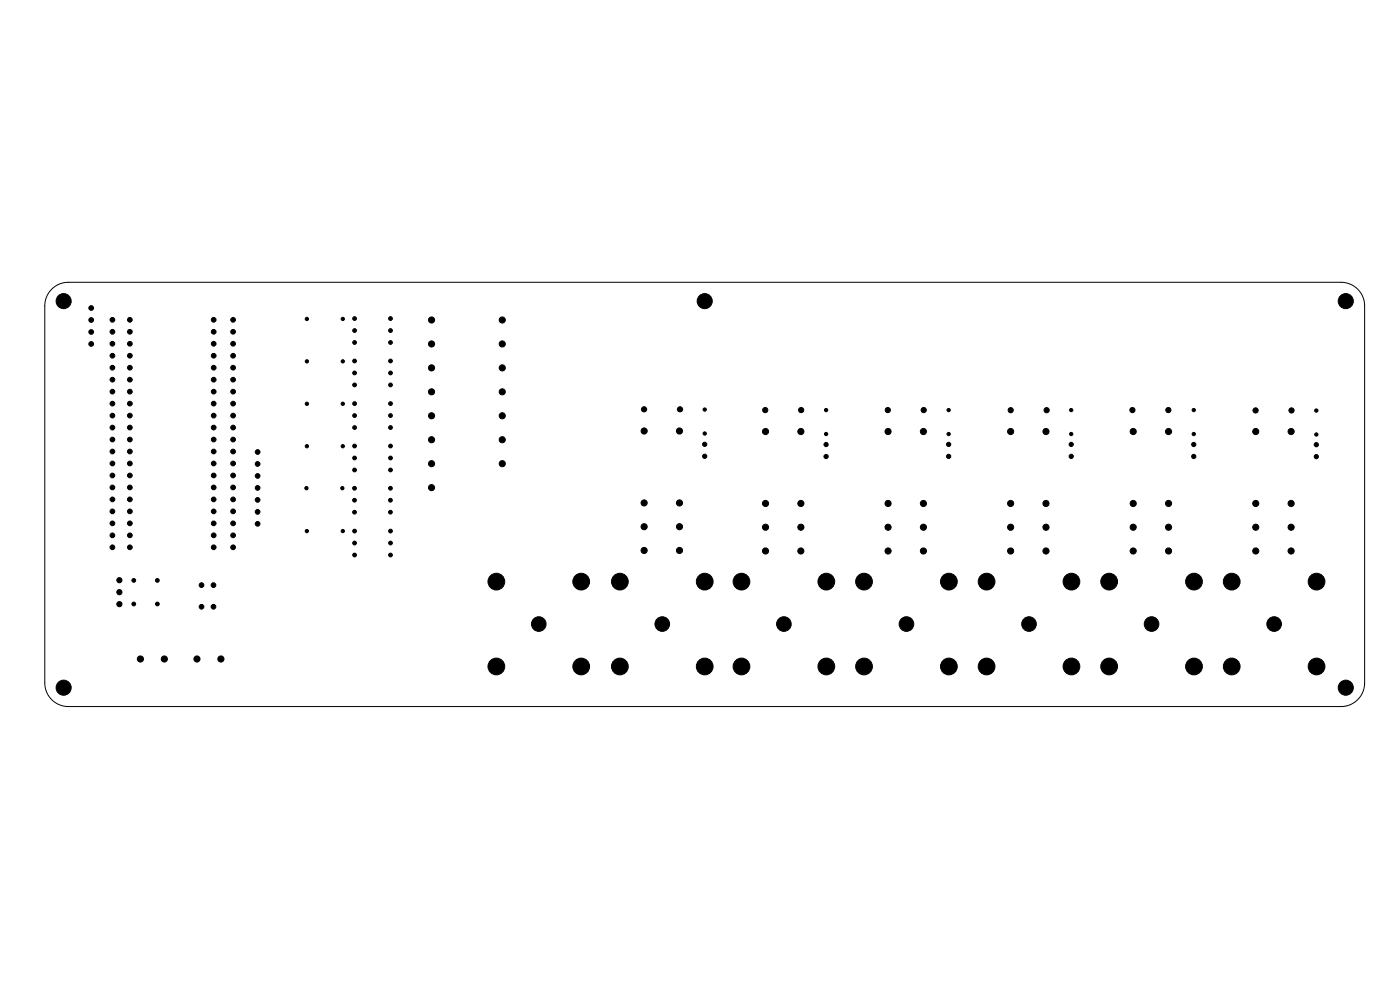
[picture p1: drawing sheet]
<svg xmlns="http://www.w3.org/2000/svg" width="297mm" height="210mm" viewBox="0 0 297 210" stroke-linecap="round" stroke-linejoin="round" font-family="sans-serif">
<path d="M11 61.3a5 5 0 0 1 3.5-1.4h270a5 5 0 0 1 5 5v80a5 5 0 0 1-5 5h-270a5 5 0 0 1-5-5v-80a5 5 0 0 1 1.5-3.6z" fill="none" stroke="#000" stroke-width=".21"/>
<g fill="#000" stroke="#000" stroke-width=".21">
<circle cx="13.5" cy="63.9" r="1.6"/>
<circle cx="19.3" cy="65.3" r=".5"/>
<circle cx="19.3" cy="70.4" r=".5"/>
<circle cx="19.3" cy="73" r=".5"/>
<circle cx="19.3" cy="67.9" r=".5"/>
<circle cx="23.8" cy="75.5" r=".5"/>
<circle cx="23.8" cy="78" r=".5"/>
<circle cx="23.8" cy="70.4" r=".5"/>
<circle cx="23.8" cy="72.9" r=".5"/>
<circle cx="23.8" cy="67.8" r=".5"/>
<circle cx="27.6" cy="70.4" r=".5"/>
<circle cx="27.6" cy="72.9" r=".5"/>
<circle cx="27.6" cy="75.5" r=".5"/>
<circle cx="27.6" cy="78" r=".5"/>
<circle cx="27.6" cy="67.8" r=".5"/>
<circle cx="45.3" cy="72.9" r=".5"/>
<circle cx="45.3" cy="75.5" r=".5"/>
<circle cx="45.3" cy="70.4" r=".5"/>
<circle cx="45.3" cy="67.8" r=".5"/>
<circle cx="45.3" cy="78" r=".5"/>
<circle cx="49.5" cy="67.8" r=".5"/>
<circle cx="49.5" cy="72.9" r=".5"/>
<circle cx="49.5" cy="70.4" r=".5"/>
<circle cx="49.5" cy="75.5" r=".5"/>
<circle cx="49.5" cy="78" r=".5"/>
<circle cx="65.1" cy="76.7" r=".35"/>
<circle cx="65.1" cy="67.7" r=".35"/>
<circle cx="72.7" cy="76.7" r=".35"/>
<circle cx="72.7" cy="67.7" r=".35"/>
<circle cx="75.2" cy="72.7" r=".4"/>
<circle cx="75.2" cy="70.1" r=".4"/>
<circle cx="75.2" cy="76.6" r=".4"/>
<circle cx="75.2" cy="79.1" r=".4"/>
<circle cx="75.2" cy="67.6" r=".4"/>
<circle cx="82.8" cy="79.1" r=".4"/>
<circle cx="82.8" cy="67.6" r=".4"/>
<circle cx="82.8" cy="76.6" r=".4"/>
<circle cx="82.8" cy="70.1" r=".4"/>
<circle cx="82.8" cy="72.7" r=".4"/>
<circle cx="91.5" cy="67.9" r=".65"/>
<circle cx="91.5" cy="73" r=".65"/>
<circle cx="91.5" cy="78" r=".65"/>
<circle cx="106.5" cy="78" r=".65"/>
<circle cx="106.5" cy="67.9" r=".65"/>
<circle cx="106.5" cy="73" r=".65"/>
<circle cx="149.5" cy="63.9" r="1.6"/>
<circle cx="285.5" cy="63.9" r="1.6"/>
<circle cx="23.8" cy="93.2" r=".5"/>
<circle cx="23.8" cy="88.2" r=".5"/>
<circle cx="23.8" cy="98.3" r=".5"/>
<circle cx="23.8" cy="85.6" r=".5"/>
<circle cx="23.8" cy="95.8" r=".5"/>
<circle cx="23.8" cy="90.7" r=".5"/>
<circle cx="23.8" cy="80.5" r=".5"/>
<circle cx="23.8" cy="83.1" r=".5"/>
<circle cx="27.6" cy="93.2" r=".5"/>
<circle cx="27.6" cy="98.3" r=".5"/>
<circle cx="27.6" cy="85.6" r=".5"/>
<circle cx="27.6" cy="88.2" r=".5"/>
<circle cx="27.6" cy="80.5" r=".5"/>
<circle cx="27.6" cy="83.1" r=".5"/>
<circle cx="27.6" cy="90.7" r=".5"/>
<circle cx="27.6" cy="95.8" r=".5"/>
<circle cx="45.3" cy="85.6" r=".5"/>
<circle cx="45.3" cy="95.8" r=".5"/>
<circle cx="45.3" cy="93.2" r=".5"/>
<circle cx="45.3" cy="90.7" r=".5"/>
<circle cx="45.3" cy="98.3" r=".5"/>
<circle cx="45.3" cy="80.5" r=".5"/>
<circle cx="45.3" cy="83.1" r=".5"/>
<circle cx="45.3" cy="88.2" r=".5"/>
<circle cx="49.5" cy="95.8" r=".5"/>
<circle cx="49.5" cy="83.1" r=".5"/>
<circle cx="49.5" cy="98.3" r=".5"/>
<circle cx="49.5" cy="88.2" r=".5"/>
<circle cx="49.5" cy="93.2" r=".5"/>
<circle cx="49.5" cy="90.7" r=".5"/>
<circle cx="49.5" cy="80.5" r=".5"/>
<circle cx="49.5" cy="85.6" r=".5"/>
<circle cx="54.6" cy="98.4" r=".5"/>
<circle cx="54.6" cy="95.9" r=".5"/>
<circle cx="65.1" cy="94.7" r=".35"/>
<circle cx="65.1" cy="85.7" r=".35"/>
<circle cx="72.7" cy="94.7" r=".35"/>
<circle cx="72.7" cy="85.7" r=".35"/>
<circle cx="75.2" cy="81.7" r=".4"/>
<circle cx="75.2" cy="94.6" r=".4"/>
<circle cx="75.2" cy="99.7" r=".4"/>
<circle cx="75.2" cy="97.2" r=".4"/>
<circle cx="75.2" cy="88.2" r=".4"/>
<circle cx="75.2" cy="90.7" r=".4"/>
<circle cx="75.2" cy="85.6" r=".4"/>
<circle cx="82.8" cy="81.7" r=".4"/>
<circle cx="82.8" cy="99.7" r=".4"/>
<circle cx="82.8" cy="94.6" r=".4"/>
<circle cx="82.8" cy="97.2" r=".4"/>
<circle cx="82.8" cy="90.7" r=".4"/>
<circle cx="82.8" cy="85.6" r=".4"/>
<circle cx="82.8" cy="88.2" r=".4"/>
<circle cx="91.5" cy="93.3" r=".65"/>
<circle cx="91.5" cy="88.2" r=".65"/>
<circle cx="91.5" cy="83.1" r=".65"/>
<circle cx="91.5" cy="98.4" r=".65"/>
<circle cx="106.5" cy="83.1" r=".65"/>
<circle cx="106.5" cy="98.4" r=".65"/>
<circle cx="106.5" cy="93.3" r=".65"/>
<circle cx="106.5" cy="88.2" r=".65"/>
<circle cx="136.6" cy="86.8" r=".55"/>
<circle cx="136.6" cy="91.4" r=".65"/>
<circle cx="144.2" cy="91.4" r=".65"/>
<circle cx="144.3" cy="86.8" r=".55"/>
<circle cx="149.5" cy="94.3" r=".45"/>
<circle cx="149.5" cy="96.8" r=".45"/>
<circle cx="149.5" cy="86.9" r=".35"/>
<circle cx="149.5" cy="92" r=".35"/>
<circle cx="162.3" cy="87" r=".55"/>
<circle cx="162.4" cy="91.5" r=".65"/>
<circle cx="169.9" cy="91.5" r=".65"/>
<circle cx="170" cy="87" r=".55"/>
<circle cx="175.2" cy="94.3" r=".45"/>
<circle cx="175.2" cy="96.8" r=".45"/>
<circle cx="175.3" cy="92.1" r=".35"/>
<circle cx="175.3" cy="87" r=".35"/>
<circle cx="188.3" cy="87" r=".55"/>
<circle cx="188.4" cy="91.5" r=".65"/>
<circle cx="195.9" cy="91.5" r=".65"/>
<circle cx="196" cy="87" r=".55"/>
<circle cx="201.2" cy="94.3" r=".45"/>
<circle cx="201.2" cy="96.8" r=".45"/>
<circle cx="201.3" cy="92.1" r=".35"/>
<circle cx="201.3" cy="87" r=".35"/>
<circle cx="214.4" cy="91.5" r=".65"/>
<circle cx="214.4" cy="87" r=".55"/>
<circle cx="221.9" cy="91.5" r=".65"/>
<circle cx="222" cy="87" r=".55"/>
<circle cx="227.2" cy="96.8" r=".45"/>
<circle cx="227.2" cy="94.3" r=".45"/>
<circle cx="227.2" cy="87" r=".35"/>
<circle cx="227.2" cy="92.1" r=".35"/>
<circle cx="240.2" cy="87" r=".55"/>
<circle cx="240.4" cy="91.5" r=".65"/>
<circle cx="247.9" cy="87" r=".55"/>
<circle cx="247.9" cy="91.5" r=".65"/>
<circle cx="253.2" cy="87" r=".35"/>
<circle cx="253.2" cy="92.1" r=".35"/>
<circle cx="253.3" cy="94.3" r=".45"/>
<circle cx="253.3" cy="96.8" r=".45"/>
<circle cx="266.4" cy="87.1" r=".55"/>
<circle cx="266.4" cy="91.5" r=".65"/>
<circle cx="273.9" cy="91.5" r=".65"/>
<circle cx="274" cy="87.1" r=".55"/>
<circle cx="279.2" cy="92.2" r=".35"/>
<circle cx="279.2" cy="87.1" r=".35"/>
<circle cx="279.3" cy="96.9" r=".45"/>
<circle cx="279.3" cy="94.3" r=".45"/>
<circle cx="23.8" cy="105.9" r=".5"/>
<circle cx="23.8" cy="116.1" r=".5"/>
<circle cx="23.8" cy="113.6" r=".5"/>
<circle cx="23.8" cy="108.5" r=".5"/>
<circle cx="23.8" cy="103.4" r=".5"/>
<circle cx="23.8" cy="111" r=".5"/>
<circle cx="23.8" cy="100.9" r=".5"/>
<circle cx="27.6" cy="105.9" r=".5"/>
<circle cx="27.6" cy="116.1" r=".5"/>
<circle cx="27.6" cy="108.5" r=".5"/>
<circle cx="27.6" cy="113.6" r=".5"/>
<circle cx="27.6" cy="111" r=".5"/>
<circle cx="27.6" cy="100.9" r=".5"/>
<circle cx="27.6" cy="103.4" r=".5"/>
<circle cx="45.3" cy="108.5" r=".5"/>
<circle cx="45.3" cy="103.4" r=".5"/>
<circle cx="45.3" cy="105.9" r=".5"/>
<circle cx="45.3" cy="113.6" r=".5"/>
<circle cx="45.3" cy="111" r=".5"/>
<circle cx="45.3" cy="116.1" r=".5"/>
<circle cx="45.3" cy="100.9" r=".5"/>
<circle cx="49.5" cy="105.9" r=".5"/>
<circle cx="49.5" cy="103.4" r=".5"/>
<circle cx="49.5" cy="116.1" r=".5"/>
<circle cx="49.5" cy="111" r=".5"/>
<circle cx="49.5" cy="108.5" r=".5"/>
<circle cx="49.5" cy="100.9" r=".5"/>
<circle cx="49.5" cy="113.6" r=".5"/>
<circle cx="54.6" cy="111.1" r=".5"/>
<circle cx="54.6" cy="108.6" r=".5"/>
<circle cx="54.6" cy="106" r=".5"/>
<circle cx="54.6" cy="101" r=".5"/>
<circle cx="54.6" cy="103.5" r=".5"/>
<circle cx="65" cy="103.6" r=".35"/>
<circle cx="65.1" cy="112.7" r=".35"/>
<circle cx="72.6" cy="103.6" r=".35"/>
<circle cx="72.7" cy="112.7" r=".35"/>
<circle cx="75.2" cy="106.1" r=".4"/>
<circle cx="75.2" cy="108.7" r=".4"/>
<circle cx="75.2" cy="103.6" r=".4"/>
<circle cx="75.2" cy="115.2" r=".4"/>
<circle cx="75.2" cy="112.7" r=".4"/>
<circle cx="75.2" cy="117.7" r=".4"/>
<circle cx="82.8" cy="108.7" r=".4"/>
<circle cx="82.8" cy="106.1" r=".4"/>
<circle cx="82.8" cy="103.6" r=".4"/>
<circle cx="82.8" cy="115.2" r=".4"/>
<circle cx="82.8" cy="112.7" r=".4"/>
<circle cx="82.8" cy="117.7" r=".4"/>
<circle cx="91.5" cy="103.4" r=".65"/>
<circle cx="136.6" cy="111.7" r=".65"/>
<circle cx="136.6" cy="106.7" r=".65"/>
<circle cx="136.6" cy="116.8" r=".65"/>
<circle cx="144.2" cy="111.7" r=".65"/>
<circle cx="144.2" cy="106.7" r=".65"/>
<circle cx="144.2" cy="116.8" r=".65"/>
<circle cx="162.4" cy="111.8" r=".65"/>
<circle cx="162.4" cy="106.8" r=".65"/>
<circle cx="162.4" cy="116.9" r=".65"/>
<circle cx="169.9" cy="111.8" r=".65"/>
<circle cx="169.9" cy="106.8" r=".65"/>
<circle cx="169.9" cy="116.9" r=".65"/>
<circle cx="188.4" cy="111.8" r=".65"/>
<circle cx="188.4" cy="106.8" r=".65"/>
<circle cx="188.4" cy="116.9" r=".65"/>
<circle cx="195.9" cy="111.8" r=".65"/>
<circle cx="195.9" cy="106.8" r=".65"/>
<circle cx="195.9" cy="116.9" r=".65"/>
<circle cx="214.4" cy="111.8" r=".65"/>
<circle cx="214.4" cy="106.8" r=".65"/>
<circle cx="214.4" cy="116.9" r=".65"/>
<circle cx="221.9" cy="111.8" r=".65"/>
<circle cx="221.9" cy="106.8" r=".65"/>
<circle cx="221.9" cy="116.9" r=".65"/>
<circle cx="240.4" cy="111.8" r=".65"/>
<circle cx="240.4" cy="106.8" r=".65"/>
<circle cx="240.4" cy="116.9" r=".65"/>
<circle cx="247.9" cy="111.8" r=".65"/>
<circle cx="247.9" cy="106.8" r=".65"/>
<circle cx="247.9" cy="116.9" r=".65"/>
<circle cx="266.4" cy="111.8" r=".65"/>
<circle cx="266.4" cy="106.8" r=".65"/>
<circle cx="266.4" cy="116.9" r=".65"/>
<circle cx="273.9" cy="111.8" r=".65"/>
<circle cx="273.9" cy="106.8" r=".65"/>
<circle cx="273.9" cy="116.9" r=".65"/>
<circle cx="25.3" cy="123.1" r=".55"/>
<circle cx="25.3" cy="128.2" r=".55"/>
<circle cx="25.3" cy="125.6" r=".55"/>
<circle cx="28.4" cy="123.1" r=".4"/>
<circle cx="28.4" cy="128.1" r=".4"/>
<circle cx="29.8" cy="139.8" r=".65"/>
<circle cx="33.4" cy="123.1" r=".4"/>
<circle cx="33.4" cy="128.1" r=".4"/>
<circle cx="34.9" cy="139.8" r=".65"/>
<circle cx="41.8" cy="139.8" r=".65"/>
<circle cx="42.8" cy="128.7" r=".5"/>
<circle cx="42.8" cy="124.1" r=".5"/>
<circle cx="45.3" cy="128.7" r=".5"/>
<circle cx="45.3" cy="124.1" r=".5"/>
<circle cx="46.9" cy="139.8" r=".65"/>
<circle cx="105.3" cy="123.4" r="1.77"/>
<circle cx="114.3" cy="132.4" r="1.55"/>
<circle cx="123.3" cy="123.4" r="1.77"/>
<circle cx="131.5" cy="123.4" r="1.77"/>
<circle cx="140.5" cy="132.4" r="1.55"/>
<circle cx="149.5" cy="123.4" r="1.77"/>
<circle cx="157.3" cy="123.4" r="1.77"/>
<circle cx="166.3" cy="132.4" r="1.55"/>
<circle cx="175.3" cy="123.4" r="1.77"/>
<circle cx="183.3" cy="123.4" r="1.77"/>
<circle cx="192.3" cy="132.4" r="1.55"/>
<circle cx="201.3" cy="123.4" r="1.77"/>
<circle cx="209.3" cy="123.4" r="1.77"/>
<circle cx="218.3" cy="132.4" r="1.55"/>
<circle cx="227.3" cy="123.4" r="1.77"/>
<circle cx="235.3" cy="123.4" r="1.77"/>
<circle cx="244.3" cy="132.4" r="1.55"/>
<circle cx="253.3" cy="123.4" r="1.77"/>
<circle cx="261.3" cy="123.4" r="1.78"/>
<circle cx="270.3" cy="132.4" r="1.55"/>
<circle cx="279.3" cy="123.4" r="1.77"/>
<circle cx="13.5" cy="145.9" r="1.6"/>
<circle cx="105.3" cy="141.4" r="1.77"/>
<circle cx="123.3" cy="141.4" r="1.77"/>
<circle cx="131.5" cy="141.4" r="1.77"/>
<circle cx="149.5" cy="141.4" r="1.77"/>
<circle cx="157.3" cy="141.4" r="1.77"/>
<circle cx="175.3" cy="141.4" r="1.77"/>
<circle cx="183.3" cy="141.4" r="1.77"/>
<circle cx="201.3" cy="141.4" r="1.77"/>
<circle cx="209.3" cy="141.4" r="1.77"/>
<circle cx="227.3" cy="141.4" r="1.77"/>
<circle cx="235.3" cy="141.4" r="1.77"/>
<circle cx="253.3" cy="141.4" r="1.77"/>
<circle cx="261.3" cy="141.4" r="1.78"/>
<circle cx="279.3" cy="141.4" r="1.77"/>
<circle cx="285.5" cy="145.9" r="1.6"/>
</g>
</svg>
